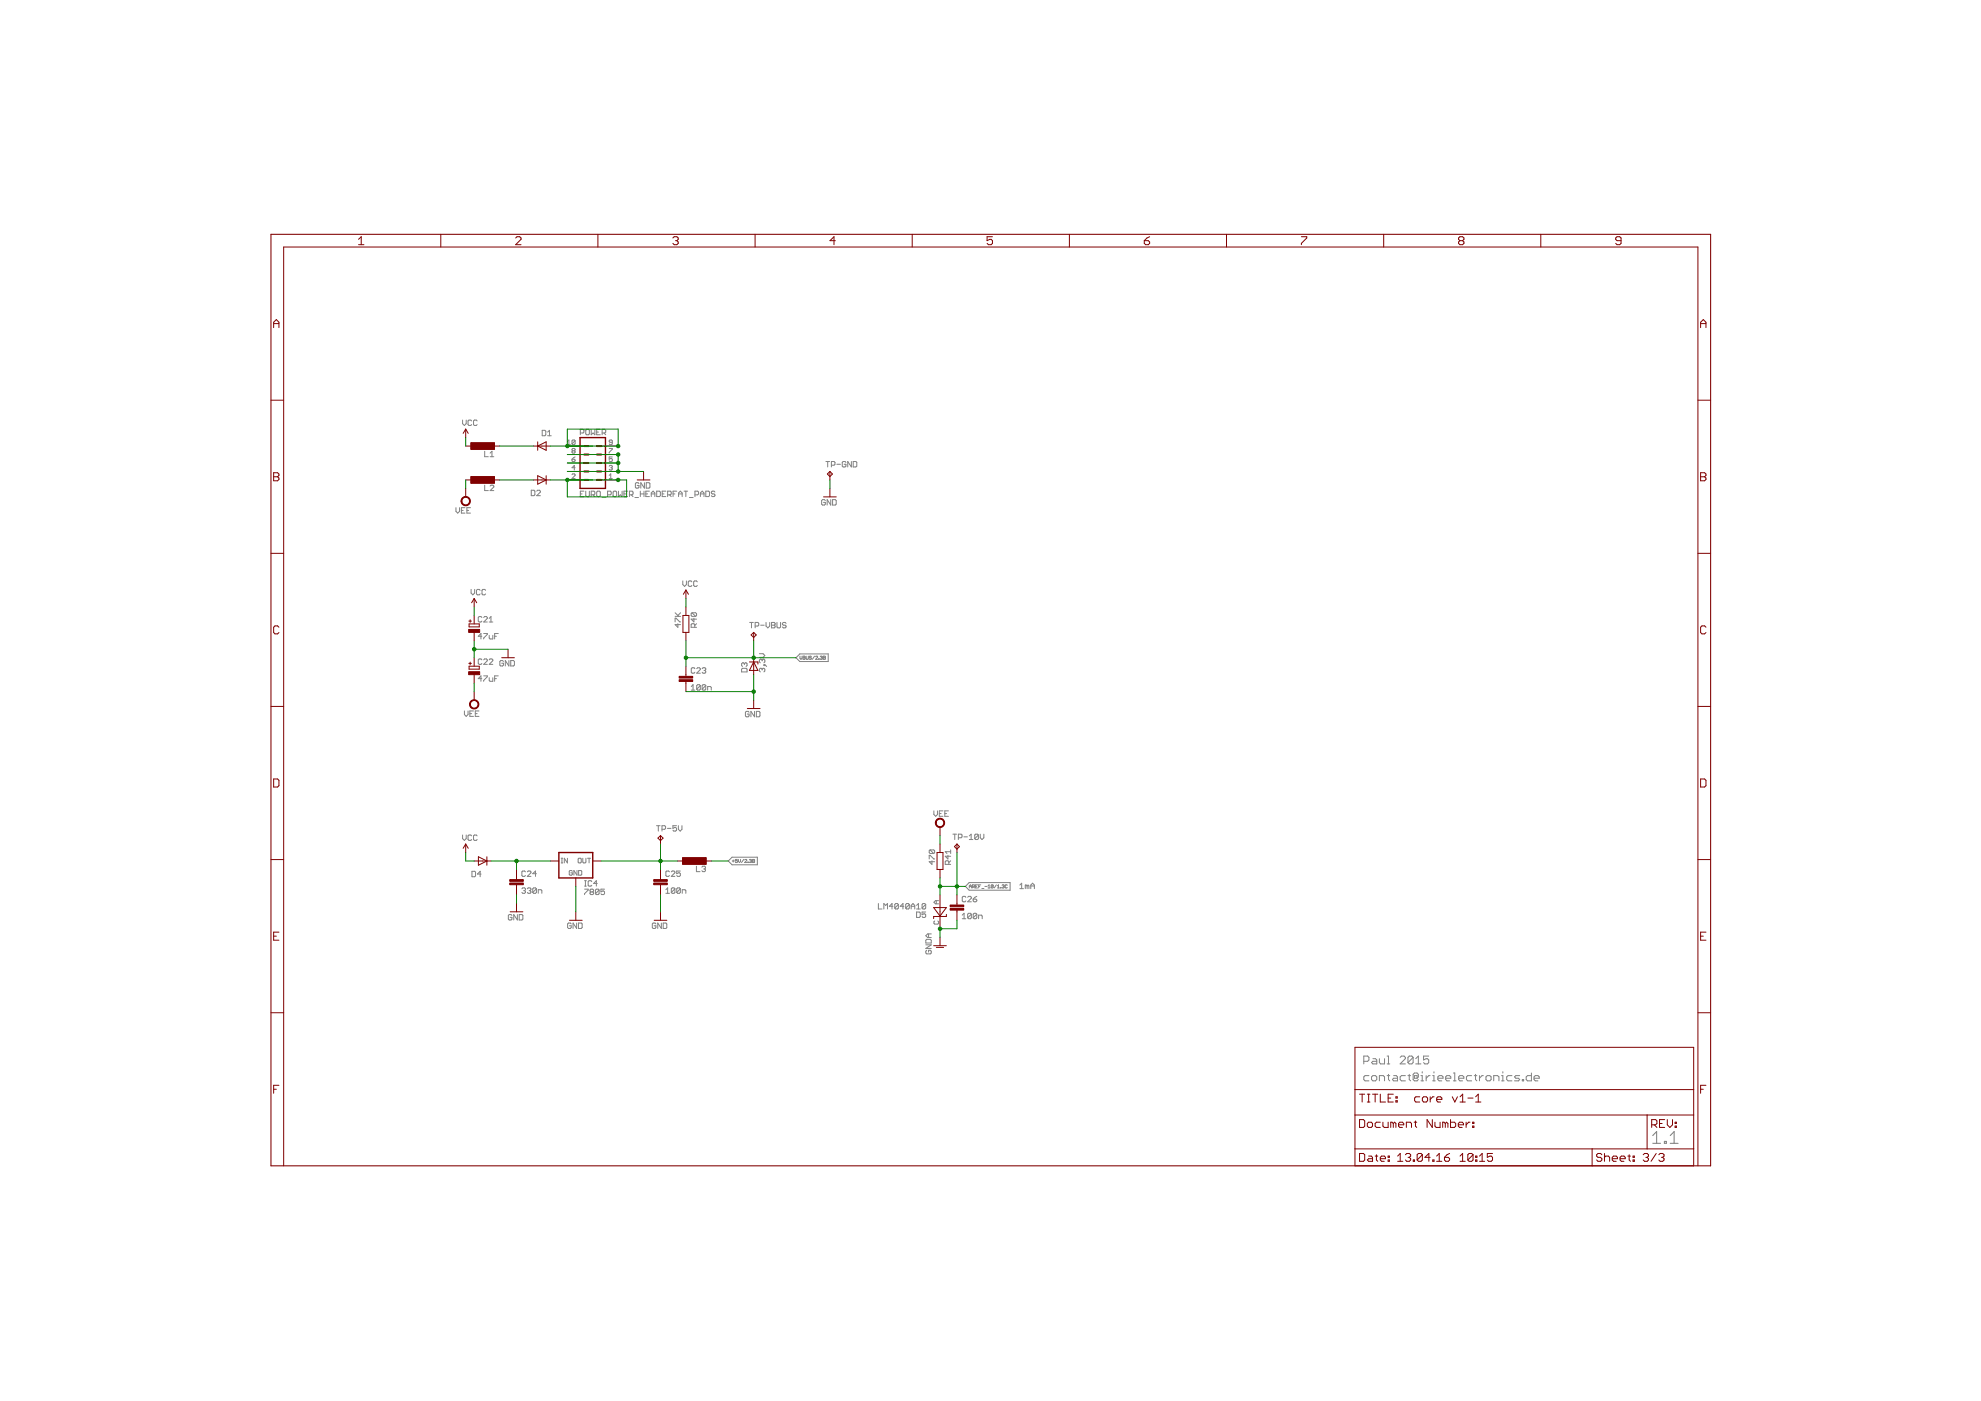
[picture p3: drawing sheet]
<svg xmlns="http://www.w3.org/2000/svg" width="594mm" height="420mm" viewBox="0 0 594 420" stroke-linecap="round" stroke-linejoin="round" font-family="sans-serif">
<g fill="none" stroke="#808080" stroke-width=".3">
<path d="M138.7 126v1.1l.6 .5 .5-.5v-1.1M141.4 126.2l-.2-.2h-.6l-.2 .2v1.1l.2 .3h.6l.2-.3M143.1 126.2l-.3-.2h-.5l-.3 .2v1.1l.3 .3h.5l.3-.3M145.4 135.3v1.7h1M147 137h1.1M147 135.9l.5-.6v1.7M162.6 129.1h.8l.3 .2v1.1l-.3 .3h-.8zM164.2 130.7h1.1M164.2 129.6l.6-.5v1.6M170.1 133.3h1M170.1 132.4l.5-.4v1.3M171.5 137.7h.7l.3 .5-.7 .2z"/>
<path d="M171.8 135.2l-.3-.2 .3-.5 .7 .2-.3 .5M171.8 135.2l-.3 .2 .3 .5 .7-.2-.3-.5M171.8 135.2h.4M172.5 132.2v.9l-.3 .2-.7-.2M172.5 137l-1 .7M172.5 132.2l-.3-.2-.7 .2v.9M172.5 132.2l-1 .9M174 129.9h.8l.3-.3v-.6l-.3-.2h-.8v1.6M175.7 129l.2-.2h.6l.2 .2v1.1l-.2 .3h-.6l-.2-.3zM177.3 128.8v1.6l.5-.5 .6 .5v-1.6M178.9 129.6h.6M180 128.8h-1.1v1.6h1.1"/>
<path d="M180.6 129.9h.8l.3-.3v-.6l-.3-.2h-.8v1.6M181.1 129.9l.6 .5M182.7 139.8l.7-.2 .2 .2-.2 .5M182.7 134.5h.9l-.9 1.4M183.6 137h-.9v.7l.5-.2 .4 .2-.2 .7-.7-.2M183.6 132.7h-.7l-.2-.3 .2-.4 .7 .2v.9l-.2 .2-.7-.2M247.7 138.4h1.1M248.2 138.4v1.6M249.3 139.5h.8l.3-.3v-.5l-.3-.3h-.8v1.6M251 139.2h1M253.7 138.7l-.3-.3h-.5l-.3 .3v1.1l.3 .2h.5l.3-.2v-.6h-.6M255.3 138.4v1.6l-1.1-1.6v1.6"/>
<path d="M255.9 138.4h.8l.2 .3v1.1l-.2 .2h-.8zM136.7 152.3v1.1l.6 .5 .5-.5v-1.1M138.4 153.1h.5M139.4 152.3h-1v1.6h1M140 153.1h.5M141.1 152.3h-1.1v1.6h1.1M145.4 145.5v1.6h1M147 145.8l.3-.3h.5l.3 .3v.2l-1.1 1.1h1.1M159.3 147h.8l.3 .3v1.1l-.3 .3h-.8zM161 147.3l.2-.3h.6l.3 .3v.3l-1.1 1.1h1.1M171.5 142.3l.3-.2 .7 .2-1 1.2h1M172.5 140.3h-1l.7-.7v1.4"/>
<path d="M174 148.1h.6M175.1 147.3h-1.1v1.6h1.1M175.7 147.3v1.4l.2 .2h.6l.2-.2v-1.4M177.3 148.4h.8l.3-.3v-.5l-.3-.3h-.8v1.6M177.8 148.4l.6 .5M179.2 147.3h.5l.3 .3v1.1l-.3 .2h-.5l-.3-.2v-1.1zM180.6 149.2h1.1M182.2 148.4h.8l.3-.3v-.5l-.3-.3h-.8v1.6M182.7 142.6l.5-.5v1.4M182.7 143.5h.9M183.2 140.3h.2M183.4 140.3l.2 .2-.2 .5-.7-.3"/>
<path d="M184.1 147.3h.6l.2 .3v1.1l-.2 .2h-.6l-.2-.2v-1.1zM185.5 147.3v1.6l.5-.5 .6 .5v-1.6M187.1 148.1h.6M188.2 147.3h-1.1v1.6h1.1M188.8 148.4h.8l.2-.3v-.5l-.2-.3h-.8v1.6M189.3 148.4l.5 .5M190.4 149.2h1.1M191.6 145l-.3-.2h-.5l-.3 .2v1.1l.3 .3h.5l.3-.3v-.5h-.5M192 148.1h1.1M192 147.3v1.6M193.1 147.3v1.6M193.3 144.8v1.6l-1.1-1.6v1.6"/>
<path d="M193.7 148.1h.5M193.8 144.8h.8l.3 .2v1.1l-.3 .3h-.8zM194.8 147.3h-1.1v1.6h1.1M195.3 148.1h1.1M195.3 148.9v-1.1l.6-.5 .5 .5v1.1M196.9 147.3h.9l.2 .3v1.1l-.2 .2h-.9zM198.6 148.1h.5M199.7 147.3h-1.1v1.6h1.1M200.2 148.4h.8l.3-.3v-.5l-.3-.3h-.8v1.6M200.8 148.4l.5 .5M201.8 148.1h.6M202.9 147.3h-1.1v1.6"/>
<path d="M203.5 148.9v-1.1l.5-.5 .6 .5v1.1M203.5 148.1h1.1M205.1 147.3h1.1M205.7 147.3v1.6M206.8 149.2h1.1M208.4 148.4h.8l.3-.3v-.5l-.3-.3h-.8v1.6M210 148.1h1.1M210 148.9v-1.1l.6-.5 .5 .5v1.1M211.7 147.3h.8l.3 .3v1.1l-.3 .2h-.8zM214.4 147.6l-.3-.3h-.5l-.3 .3 .3 .5h.5l.3 .3-.3 .5h-.5l-.3-.2M247.5 150.1l-.3-.3h-.5l-.3 .3v1.1l.3 .3h.5l.3-.3v-.5h-.5M249.1 149.8v1.7l-1-1.7v1.7"/>
<path d="M249.7 149.8h.8l.3 .3v1.1l-.3 .3h-.8zM141.3 176.8v1l.5 .6 .5-.6v-1M144 177l-.3-.2h-.5l-.3 .2v1.1l.3 .3h.5l.3-.3M145.6 177l-.2-.2h-.6l-.3 .2v1.1l.3 .3h.6l.2-.3M204.8 174.2v1.1l.5 .6 .5-.6v-1.1M207.5 174.5l-.3-.3h-.5l-.3 .3v1.1l.3 .3h.5l.3-.3M209.1 174.5l-.2-.3h-.6l-.3 .3v1.1l.3 .3h.6l.2-.3M144.5 190.8h-1.1l.8-.8v1.6M144.5 185.2l-.3-.3h-.5l-.3 .3v1.1l.3 .2h.5l.3-.2M144.5 197.9l-.3-.3h-.5l-.3 .3v1.1l.3 .2h.5l.3-.2M145.1 190h1v.3l-1 1v.3M145.1 185.2l.2-.3h.6l.2 .3v.3l-1 1h1"/>
<path d="M145.1 197.9l.2-.3h.6l.2 .3v.3l-1 1h1M146.7 190.5v.8l.3 .3h.8v-1.1M146.7 197.9l.3-.3h.5l.3 .3v.3l-1.1 1h1.1M146.7 186.5h1.1M146.7 185.5l.5-.6v1.6M148.3 190.8h.6M149.4 190h-1.1v1.6M151 198.4l-.3-.3h-.5l-.3 .3v1.1l.3 .2h.5l.3-.2v-.6h-.6M152.6 198.1v1.6l-1.1-1.6v1.6M153.2 198.1h.8l.3 .3v1.1l-.3 .2h-.8zM202.5 186.5v-1.1h.2l1.1 1.1h.3M202.5 184.8h1.6"/>
<path d="M202.5 183.8l1.1 1M203.3 187v1.1l-.8-.8h1.6M204.1 183.8l-.8 .8M207.5 183.8l-.2 .2v.6l.2 .2h1.1M207.5 183.8h1.1l.3 .2v.6l-.3 .2M207.5 183.8l1.1 1M208.1 185.4v1.1l-.8-.8h1.6M208.3 188.1v-.8l-.2-.3h-.6l-.2 .3v.8h1.6M208.9 187l-.6 .6M223.2 199.1l.3-.3 .5 .3v.5l-.2 .3M223.2 199.1l-.3-.3-.5 .3v.5l.3 .3M223.2 199.1v.2"/>
<path d="M224.8 186.7h1.1M225.4 186.7v1.6M226.5 187.7h.8l.2-.2v-.6l-.2-.2h-.8v1.6M227.7 196h1.1l.6 .6-.6 .5h-1.1M228.1 187.5h1.1M228.6 198l-.3-.3-.6 .3v.5l.3 .3M228.6 198v.2M228.6 198l.2-.3 .6 .3v.5l-.3 .3M229.1 199.3h.3v.3h-.3zM229.4 199.3l.5 .6M229.7 186.7v1l.6 .6 .5-.6v-1M231.4 186.7h.8l.3 .2-.3 .6 .3 .5-.3 .3h-.8z"/>
<path d="M231.4 187.5h.8M233 186.7v1.3l.3 .3h.5l.3-.3v-1.3M235.7 186.9l-.2-.2h-.6l-.3 .2 .3 .6h.6l.2 .2-.2 .6h-.6l-.3-.3M238.7 197.3l1.2-1.2h8.5v2.3h-8.5zM239.9 196.8v.6l.3 .3 .3-.3v-.6M240.8 196.8l.6 .2-.1 .7h-.5zM240.8 197.3h.5M241.8 196.8l.1 .9 .5-.1v-.8M243.3 197l-.1-.2-.5 .2 .6 .4-.1 .3-.5-.1M244.3 196.8l-.7 .9M244.6 197l.1-.2 .5 .2-.6 .7h.6M245.5 197.6l.2 .1z"/>
<path d="M246 197l.4-.2v.5M246.3 197.3h.1M246.4 197.3v.4l-.4-.1M246.9 196.8l.6 .2-.1 .7h-.5zM246.9 197.3h.5M139.3 213.2v1.1l.5 .5 .6-.5v-1.1M140.9 214h.6M142 213.2h-1.1v1.6h1.1M142.5 214h.6M143.6 213.2h-1.1v1.6h1.1M144.5 203.5h-1.1l.8-.8v1.6M145.1 202.7h1v.3l-1 1v.3"/>
<path d="M146.7 203.2v.8l.3 .3h.8v-1.1M148.3 203.5h.6M149.4 202.7h-1.1v1.6M207.3 205.9l.5-.6v1.7M207.3 207h1.1M208.4 200.5l-.3-.2h-.5l-.3 .2v1.1l.3 .3h.5l.3-.3M208.9 200.5l.3-.2h.5l.3 .2v.3l-1.1 1.1h1.1M210 205.6v1.1l-.3 .3h-.5l-.3-.3M210 205.6l-.3-.3h-.5l-.3 .3v1.1M210 205.6l-1.1 1.1M210.6 200.5l.2-.2h.6l.2 .2-.2 .6M211.1 201.1h.3"/>
<path d="M211.4 201.1l.2 .2-.2 .6h-.6l-.2-.3M211.6 205.6v1.1l-.2 .3h-.6l-.2-.3M211.6 205.6l-.2-.3h-.6l-.2 .3v1.1M211.6 205.6l-1 1.1M212.2 207v-1.1h.8l.3 .2v.9M222.4 200.7l.3-.3h1.1l.2 .3v.8h-1.6zM224.6 213.6l-.2-.3h-.6l-.3 .3v1.1l.3 .3h.6l.2-.3v-.6h-.5M226.3 213.3v1.7l-1.1-1.7v1.7M226.8 213.3h.8l.3 .3v1.1l-.3 .3h-.8zM228.6 200.7l-.3-.3-.6 .3v.5l.3 .3M228.6 200.7l.2-.3 .6 .3v.5l-.3 .3M228.6 200.7v.3"/>
<path d="M138.7 250.4v1.1l.6 .5 .5-.5v-1.1M141.4 250.7l-.2-.3h-.6l-.2 .3v1.1l.2 .2h.6l.2-.2M143.1 250.7l-.3-.3h-.5l-.3 .3v1.1l.3 .2h.5l.3-.2M168.3 258.8h.5M168.3 257.4h.5M168.5 257.4v1.4M170.2 257.4v1.4l-1-1.4v1.4M173.6 257.4l.7 .2v1l-.2 .2-.7-.2v-1zM174.8 257.4v1.2l.2 .2 .7-.2v-1.2M176.2 257.4h.9M176.7 257.4v1.4M196.9 247.6h1.1"/>
<path d="M197.4 247.6v1.6M198.5 248.7h.8l.3-.3v-.5l-.3-.3h-.8v1.6M200.2 248.4h1M202.9 247.6h-1.1v.8l.5-.2 .6 .2v.6l-.3 .2h-.5l-.3-.2M203.4 247.6v1.1l.6 .5 .5-.5v-1.1M208.9 259.8v1.6h1M218.4 258.2l1.1-1.1h7.6v2.3h-7.6zM219.6 258.2h.6M219.9 257.9v.6M221.1 257.7h-.6v.5h.6l-.1 .5-.5-.2M221.4 257.7v.7l.4 .3 .3-.3v-.7M223 257.7l-.6 1"/>
<path d="M223.3 257.9h.6l-.6 .8h.6M224.3 258.5l.1 .2zM224.7 257.9l.5-.2v.5M225 258.2h.2M225.2 258.2v.5l-.5-.2M225.7 257.7l.6 .2-.2 .8h-.4zM225.7 258.2h.4M278.7 257.6v-1.1h.2l1.1 1.1h.3M278.9 254.9l-.2 .2v.6l.2 .3h1.1M278.9 254.9h1.1l.3 .2v.6l-.3 .3M278.9 254.9l1.1 1.1M279.5 258.1v1.1l-.8-.8h1.6"/>
<path d="M280.1 243.2v1.1l.5 .5 .5-.5v-1.1M281.7 244h.5M282.8 243.2h-1.1v1.6h1.1M283.3 244h.6M284.3 256.5v1.1l-.8-.8h1.6M284.4 243.2h-1.1v1.6h1.1M284.5 259.2v-.8l-.2-.3h-.6l-.2 .3v.8h1.6M285.1 258.1l-.6 .6M285.1 255.4h-1.6l.5 .6M285.1 254.9v1.1M285.8 250.2h1.1M286.3 250.2v1.6"/>
<path d="M287.4 251.2h.8l.3-.2v-.6l-.3-.2h-.8v1.6M289.1 251h1M290.7 250.7l.5-.5v1.6M290.7 251.8h1.1M293.4 250.4v1.1l-.3 .3h-.5l-.3-.3M293.4 250.4l-.3-.2h-.5l-.3 .2v1.1M293.4 250.4l-1.1 1.1M294 250.2v1l.5 .6 .5-.6v-1M141.5 261.3h.9l.2 .3v1.1l-.2 .2h-.9zM144.3 262.1h-1.1l.8-.8v1.6M153.5 274.6l-.3-.3h-.5l-.3 .3v1l.3 .3h.5l.3-.3v-.5h-.5M155.2 274.3v1.6l-1.1-1.6v1.6"/>
<path d="M155.7 274.3h.8l.3 .3v1l-.3 .3h-.8zM156.5 266.6l.3-.3h.5l.3 .3-.3 .5M157 267.1h.3M157.3 267.1l.3 .3-.3 .5h-.5l-.3-.2M157.6 261.5l-.3-.3h-.5l-.3 .3v1.1l.3 .2h.5l.3-.2M158.1 266.6l.3-.3h.6l.2 .3-.2 .5M158.1 261.5l.3-.3h.6l.2 .3v.2l-1.1 1.1h1.1M158.7 267.1h.3M159 267.1l.2 .3-.2 .5h-.6l-.3-.2M160.9 266.6v1.1l-.3 .2h-.6l-.2-.2M160.9 266.6l-.3-.3h-.6l-.2 .3v1.1M160.9 266.6l-1.1 1.1"/>
<path d="M160.9 262h-1.1l.8-.8v1.6M161.4 267.9v-1.1h.8l.3 .3v.8M171.3 277.1l-.3-.3h-.5l-.3 .3v1.1l.3 .2h.5l.3-.2v-.6h-.5M171.6 261.3l-.2-.2-.7 .2v.9l.2 .3 .7-.3v-.4h-.4M172.9 276.8v1.6l-1-1.6v1.6M173 261.1v1.4l-.9-1.4v1.4M173.5 276.8h.8l.3 .3v1.1l-.3 .2h-.8zM173.5 261.1h.7l.3 .2v.9l-.3 .3h-.7zM175.3 266.7h1.1v.2l-1.1 1.1v.3M175.3 265.7h.5M175.3 264.1h.5M175.6 264.1v1.6"/>
<path d="M177.2 267.5l-.3-.3 .3-.5h.5l.3 .2-.3 .6M177.2 267.5l-.3 .3 .3 .5h.5l.3-.3-.3-.5M177.2 267.5h.5M177.5 264.4l-.3-.3h-.5l-.3 .3v1.1l.3 .2h.5l.3-.2M179.1 264.9h-1.1l.8-.8v1.6M179.7 266.9l-.3-.2h-.6l-.2 .2v1.1M179.7 266.9v1.1l-.3 .3h-.6l-.2-.3M179.7 266.9l-1.1 1.1M181.3 266.7h-1.1v.8l.5-.3 .6 .3v.5l-.3 .3h-.5l-.3-.3M196.7 277.1l-.3-.3h-.5l-.3 .3v1.1l.3 .2h.5l.3-.2v-.6h-.5M198.3 276.8v1.6l-1-1.6v1.6M198.9 276.8h.8l.3 .3v1.1l-.3 .2h-.8z"/>
<path d="M199.7 266.8l.5-.5v1.6M199.7 267.9h1.1M200.8 261.5l-.3-.3h-.6l-.2 .3v1.1l.2 .2h.6l.3-.2M201.3 261.5l.3-.3h.5l.3 .3v.2l-1.1 1.1h1.1M202.4 266.6v1.1l-.3 .2h-.5l-.3-.2M202.4 266.6l-.3-.3h-.5l-.3 .3v1.1M202.4 266.6l-1.1 1.1M204 266.6v1.1l-.2 .2h-.6l-.3-.2M204 266.6l-.2-.3h-.6l-.3 .3v1.1M204 261.2h-1.1v.8l.9-.3 .2 .3v.6l-.2 .2h-.6l-.3-.2M204 266.6l-1.1 1.1M204.6 267.9v-1.1h.8l.3 .3v.8"/>
<path d="M210.5 260.1l.3-.3h.5l.3 .3-.3 .5M211 260.6h.3M211.3 260.6l.3 .3-.3 .5h-.5l-.3-.3M263.4 271v1.6h1.1M265 272.6v-1.6l.6 .5 .5-.5v1.6M267.8 271.8h-1.1l.8-.8v1.6M269.4 271.3v1l-.2 .3h-.6l-.3-.3M269.4 271.3l-.2-.3h-.6l-.3 .3v1M269.4 271.3l-1.1 1M271.1 271.8h-1.1l.8-.8v1.6M272.7 271.3v1l-.3 .3h-.5l-.3-.3M272.7 271.3l-.3-.3h-.5l-.3 .3v1"/>
<path d="M272.7 271.3l-1.1 1M273.2 271.8h1.1M273.2 272.6v-1.1l.6-.5 .5 .5v1.1M274.9 272.6h1.1M274.9 271.5l.5-.5v1.6M274.9 273.5h.8l.3 .3v1.1l-.3 .2h-.8zM277.6 271.3v1l-.3 .3h-.5l-.3-.3M277.6 271.3l-.3-.3h-.5l-.3 .3v1M277.6 273.5h-1.1v.8l.6-.2 .5 .2v.6l-.3 .2h-.5l-.3-.2M277.6 271.3l-1.1 1M280.3 276.2l-.2 .2 .2 .7h.9l.3-.2-.3-.7M280.8 270.1v1"/>
<path d="M281.5 270.1h-1l-.4 .5 .4 .5h1M288.6 274.4l.5-.5v1.6M288.6 275.5h1M289.6 269.1l-.2-.3h-.6l-.2 .3v1.1l.2 .2h.6l.2-.2M290.2 269.1l.3-.3h.5l.3 .3v.3l-1.1 1h1.1M290.6 264.7h12.3v2.3h-12.3l-1.1-1.2zM290.7 266.3v-.6l.3-.3 .3 .3v.6M290.7 265.8h.6M291.3 274.2v1.1l-.3 .2h-.5l-.3-.2M291.3 274.2l-.3-.3h-.5l-.3 .3v1.1M291.3 274.2l-1.1 1.1M291.6 266h.5l.1-.5-.6-.1v.9"/>
<path d="M291.8 269.6h.9l.2 .6-.2 .2h-.6l-.3-.2zM291.9 266l.3 .3M292.6 265.8h.3M292.9 274.2v1.1l-.2 .2h-.6l-.3-.2M292.9 274.2l-.2-.3h-.6l-.3 .3v1.1M292.9 274.2l-1.1 1.1M292.9 268.8l-1.1 .8M293.2 265.4h-.6v.9h.6M293.5 275.5v-1.1h.8l.3 .3v.8M293.5 265.8h.3M294.1 265.4h-.6v.9M294.4 266.5h.7"/>
<path d="M295.4 265.8h.6M296.3 266.3h.6M296.3 265.7l.3-.3v.9M297.9 265.5h-.7v.6M297.9 265.5v.6h-.7M297.9 265.5l-.7 .6M298.8 265.4l-.6 .9M299.1 266.3h.6M299.1 265.7l.3-.3v.9M300 266.1l.2 .2zM300.5 265.5l.5-.1v.4M300.8 265.8h.2"/>
<path d="M301 265.8v.5l-.5-.2M302.1 265.5h-.6v.6h.6M305.8 265.4l.6-.5v1.6M305.8 266.5h1.1M308 265.7l-.5-.3v1.1M308 265.7v.8M308 265.7l.3-.3 .3 .3v.8M309.1 266.5v-1.1l.5-.5 .6 .5v1.1M309.1 265.7h1.1M277.6 283.4h1.7l-1.7 1h1.7M277.9 281.7h1.1l.3 .3v.8h-1.7v-.8zM277.9 285l-.3 .3v.5l.3 .3h1.1l.3-.3v-.5l-.3-.3h-.5v.5"/>
<path d="M278.5 280.1v1.1M279.3 280.1h-1.1l-.6 .5 .6 .6h1.1M409 318.3h1.1l.4-.4v-.8l-.4-.4h-1.1v2.4M411.7 317.5h.8l.4 .4v1.2h-1.2l-.4-.4 .4-.4h1.2M413.7 317.5v1.2l.3 .4h1.2v-1.6M416 316.7h.4v2.4M416 319.1h.8M419.9 317.1l.4-.4h.8l.3 .4v.4l-1.5 1.6h1.5M423.8 317.1l-.4-.4h-.8l-.4 .4v1.6M423.8 317.1v1.6l-.4 .4h-.8l-.4-.4M423.8 317.1l-1.6 1.6M424.6 319.1h1.5"/>
<path d="M424.6 317.5l.7-.8v2.4M428.5 316.7h-1.6v1.2l.8-.4h.4l.4 .4v.8l-.4 .4h-.8l-.4-.4M410.5 322.6h-1.1l-.4 .4v.7l.4 .4h1.1M411.3 323l.4-.4h.8l.4 .4v.7l-.4 .4h-.8l-.4-.4zM413.7 324.1v-1.5h1.1l.4 .4v1.1M416 322.6h.8M416.4 322.2v1.5l.4 .4M417.9 322.6h.8l.4 .4v1.1h-1.2l-.3-.4 .3-.3h1.2M421.4 322.6h-1.1l-.4 .4v.7l.4 .4h1.1M422.2 322.6h.8M422.6 322.2v1.5l.4 .4M424.2 322.6h.8v.8h-.8z"/>
<path d="M425 323.4l.3-.4v-.8l-.3-.4h-.8l-.4 .4v1.5l.4 .4h.8l.3-.4M426.1 322.6h.4v1.5M426.1 324.1h.8M426.5 321.4v.4M427.7 322.6v1.5M428.9 322.6h-.4l-.8 .8M429.6 322.6h.4v1.5M429.6 324.1h.8M430 321.4v.4M431.2 323.4h1.6v-.4l-.4-.4h-.8l-.4 .4v.7l.4 .4h.8M433.5 323.4h1.6v-.4l-.4-.4h-.8l-.4 .4v.7l.4 .4h.8M435.9 324.1h.7"/>
<path d="M435.9 321.8h.4v2.3M437.4 323.4h1.6v-.4l-.4-.4h-.8l-.4 .4v.7l.4 .4h.8M441.3 322.6h-1.1l-.4 .4v.7l.4 .4h1.1M442.1 322.6h.8M442.5 322.2v1.5l.4 .4M443.7 322.6v1.5M444.8 322.6h-.4l-.7 .8M446 322.6h.8l.4 .4v.7l-.4 .4h-.8l-.4-.4v-.7zM448 324.1v-1.5h1.1l.4 .4v1.1M450.3 322.6h.4v1.5M450.3 324.1h.8M450.7 321.4v.4"/>
<path d="M453.4 322.6h-1.2l-.4 .4v.7l.4 .4h1.2M455.7 322.6h-1.1l-.4 .4 .4 .4h.8l.3 .3-.3 .4h-1.2M456.5 323.7h.4v.4h-.4zM459.3 321.8v2.3h-1.2l-.4-.4v-.7l.4-.4h1.2M460 323.4h1.6v-.4l-.4-.4h-.8l-.4 .4v.7l.4 .4h.8"/>
</g>
<path d="M495.6 340.6l1.2-1.2v3.5M495.6 342.9h2.4M499.1 342.3h.6v.6h-.6zM500.9 342.9h2.3M500.9 340.6l1.2-1.2v3.5" fill="none" stroke="#808080" stroke-width=".32"/>
<g fill="none" stroke="#800000" stroke-width=".3">
<path d="M107.5 71.8l.8-.8v2.4M107.5 73.4h1.6M132.2 70.3v3.8M154.6 71.4l.4-.4h.9l.4 .4v.4l-1.7 1.6h1.7M179.3 70.3v3.8M201.8 71.4l.4-.4h.8l.4 .4v.4l-.4 .4M202.6 72.2h.4M203 72.2l.4 .4v.4l-.4 .4h-.8l-.4-.4M226.4 70.3v3.8M250.5 72.2h-1.6l1.2-1.2v2.4M273.6 70.3v3.8M297.6 71h-1.6v1.2l.8-.4h.4l.4 .4v.8l-.4 .4h-.8l-.4-.4"/>
<path d="M320.7 70.3v3.8M343.2 72.2h1.2l.4 .4v.4l-.4 .4h-.8l-.4-.4zM344.8 71l-.8 .4-.8 .8M367.8 70.3v3.8M390.3 71h1.6v.4l-1.6 1.6v.4M415 70.3v3.8M437.8 72.2l-.4 .4v.4l.4 .4h.8l.4-.4v-.4l-.4-.4M437.8 72.2l-.4-.4v-.4l.4-.4h.8l.4 .4v.4l-.4 .4M437.8 72.2h.8M462.1 70.3v3.8M486.1 72.2h-1.2l-.4-.4v-.4l.4-.4h.8l.4 .4v1.6l-.4 .4h-.8l-.4-.4M82.1 98.3v-1.7l.8-.8 .8 .8v1.7"/>
<path d="M82.1 97h1.6M510 97h1.6M510 98.3v-1.7l.8-.8 .8 .8v1.7M81.3 120h3.8M139.7 128.7l.7 1.3M139.7 128.7l-.8 1.3M139.7 128.7v2.5M139.7 133.8h2.5M147.3 133.8h2.5M160 133.8h5.1M161.2 133.8l2.6-1.3v2.5zM161.2 132.5v2.5"/>
<path d="M170.1 133.8h5.1M170.1 138.9h5.1M170.1 136.3h5.1M180.3 133.8h5.1M180.3 138.9h5.1M180.3 136.3h5.1M509.2 120h3.8M82.1 141.8h1.1l.5 .4v.4l-.5 .4 .5 .4v.4l-.5 .4h-1.1zM82.1 143h1.1M139.7 143.9h2.5M139.7 146.5v2.5M147.3 143.9h2.5"/>
<path d="M160 143.9h5.1M161.2 142.7l2.6 1.2-2.6 1.3zM163.8 142.7v2.5M170.1 143.9h5.1M170.1 141.4h5.1M180.3 143.9h5.1M180.3 141.4h5.1M191.1 143.9h3.8M193 141.4v2.5M247 149h3.8M248.9 141.4l.7 .8-.7 .7-.8-.7zM248.9 141.4v2.5"/>
<path d="M248.9 146.5v2.5M510 141.8h1.2l.4 .4v.4l-.4 .4 .4 .4v.4l-.4 .4h-1.2zM510 143h1.2M81.3 165.9h3.8M142.2 179.5l.8 1.3M142.2 179.5l-.8 1.3M142.2 179.5v2.5M205.7 177v2.5M205.7 177l.8 1.2M205.7 177l-.8 1.2M509.2 165.9h3.8M83.7 188.1l-.5-.4h-.7l-.4 .4v1.6l.4 .4h.7l.5-.4"/>
<path d="M140.6 186.3h.8M140.6 198.9h.8M140.7 187.1h3v.9h-3zM140.7 199.8h3v.9h-3zM141 185.9v.7M141 198.6v.7M142.2 184.6v2.5M142.2 189.7v2.5M142.2 197.3v2.5M150.5 197.3h3.8M152.4 194.7v2.6M204.8 184.6h1.8v5.1h-1.8z"/>
<path d="M205.7 182v2.6M205.7 189.7v2.5M205.7 199.8v3M224.7 198.5h2.6v.7M226 189.7v2.5M226 197.3v5M226 198.5l1.3 2.6h-2.6zM226 189.7l.8 .7-.8 .8-.7-.8zM511.6 188.1l-.4-.4h-.8l-.4 .4v1.6l.4 .4h.8l.4-.4M81.3 211.9h3.8M142.2 202.3v2.6M142.2 207.4v2.6"/>
<path d="M205.7 204.4v3M224.1 212.5h3.8M226 210v2.5M509.2 211.9h3.8M82.1 233.6h1.1l.5 .4v1.6l-.5 .4h-1.1zM510 233.6h1.2l.4 .4v1.6l-.4 .4h-1.2zM81.3 257.8h3.8M139.7 253.1v2.6M139.7 253.1l.7 1.3M139.7 253.1l-.8 1.3M142.2 258.2h5.1M143.5 256.9l2.5 1.3-2.5 1.3z"/>
<path d="M146 256.9v2.6M165.1 258.2h2.5M177.8 258.2h2.5M197.3 251.4l.8-.8 .7 .8-.7 .7zM198.1 250.6v2.5M203.2 258.2h2.5M210.8 258.2h2.5M281 255.7h1.8v5.1h-1.8zM281.9 248.1v2.5M281.9 253.1v2.6M286.2 253.9l.8-.8 .7 .8-.7 .8zM287 253.1v2.6"/>
<path d="M509.2 257.8h3.8M83.7 279.5h-1.6v2.5h1.6M153 273.5h3.8M154.9 260.8v3M154.9 265.3v3.1M154.9 270.9v2.6M170.8 276h3.8M172.7 263.3v2.5M172.7 273.5v2.5M196.2 276h3.8M198.1 260.8v3M198.1 265.3v3.1"/>
<path d="M198.1 273.5v2.5M280 272.2h3.8l-1.9 2.5zM281.9 260.8v2.5M281.9 268.4v10.1M283.8 274.2v.6h-3.8v.7M287 268.4v3M287 272.9v3.1M511.6 279.5h-1.6v2.5h1.6M82.1 280.8h.8M280 283.6h3.8M280.8 284.1h2.2M281.9 281.1v2.5"/>
<path d="M510 280.8h.8M81.3 303.7h3.8M406.3 314.1h101.6v35.5h-101.6zM509.2 303.7h3.8M82.1 326.7h.8M83.7 325.5h-1.6v2.4M406.3 334.4h101.6M406.3 326.8h101.6M407.7 335.8h1.2l.4 .4v1.5l-.4 .4h-1.2zM407.7 328.1h1.6M408.5 328.1v2.4M410 336.9l.4-.4h.8l.4 .4v.8l-.4 .4h-.8l-.4-.4z"/>
<path d="M410 328.1h.8M410 330.5h.8M410.4 328.1v2.4M411.6 328.1h1.6M412.4 328.1v2.4M413.9 328.1v2.4h1.6M413.9 336.5h-1.1l-.4 .4v.8l.4 .4h1.1M414.7 336.5v1.2l.4 .4h1.2v-1.6M416.3 329.3h.8M417.8 328.1h-1.5v2.4h1.5M417.8 336.9l-.4-.4h-.3v1.6M417.8 336.9l.4-.4 .4 .4v1.2"/>
<path d="M417.8 336.9v1.2M418.6 330.1h.4v.4h-.4zM418.6 328.9h.4v.4h-.4zM419.4 337.3h1.6v-.4l-.4-.4h-.8l-.4 .4v.8l.4 .4h.8M421.7 338.1v-1.6h1.2l.4 .4v1.2M424.1 336.5h.8M424.5 336.2v1.5l.4 .4M425.8 328.9h-1.2l-.4 .4v.8l.4 .4h1.2M426.6 329.3l.4-.4h.7l.4 .4v.8l-.4 .4h-.7l-.4-.4zM428.9 328.9v1.6M429.5 335.8v2.3l-1.5-2.3v2.3M430.1 328.9h-.4l-.8 .8"/>
<path d="M430.3 336.5v1.2l.4 .4h1.2v-1.6M430.8 329.7h1.6v-.4l-.4-.4h-.8l-.4 .4v.8l.4 .4h.8M433.4 336.9l-.4-.4h-.4v1.6M433.4 336.9v1.2M433.4 336.9l.4-.4 .4 .4v1.2M435 335.8v2.3h1.2l.3-.4v-.8l-.3-.4h-1.2M435.5 328.9l.8 1.6 .8-1.6M437.3 337.3h1.6v-.4l-.4-.4h-.8l-.4 .4v.8l.4 .4h.8M437.9 330.5h1.5M437.9 328.9l.7-.8v2.4M439.7 336.5v1.6M440.2 329.3h1.5"/>
<path d="M440.8 336.5h-.4l-.7 .8M441.6 337.7h.4v.4h-.4zM441.6 336.5h.4v.4h-.4zM442.5 330.5h1.6M442.5 328.9l.8-.8v2.4M493.9 334.4v10.2M495.3 337.3h1.2l.4-.4v-.7l-.4-.4h-1.2v2.3M496.1 337.3l.8 .8M497.7 336.9h.8M499.2 335.8h-1.5v2.3h1.5M500 335.8v1.5l.8 .8 .8-.8v-1.5M502.3 337.7h.4v.4h-.4z"/>
<path d="M502.3 336.5h.4v.4h-.4zM510 326.7h.8M511.6 325.5h-1.6v2.4M85.1 349.6v-275.5h424.1v275.5M406.3 344.6h101.6M407.7 345.9h1.2l.4 .4v1.6l-.4 .4h-1.2zM410.4 346.7h.8l.4 .4v1.2h-1.2l-.4-.4 .4-.4h1.2M412.4 346.7h.8M412.8 346.3v1.6l.4 .4M413.9 347.5h1.6v-.4l-.4-.4h-.8l-.4 .4v.8l.4 .4h.8M416.3 347.9h.4v.4h-.4zM416.3 346.7h.4v.4h-.4z"/>
<path d="M419.1 348.3h1.6M419.1 346.7l.8-.8v2.4M421.5 346.3l.4-.4h.7l.4 .4v.4l-.4 .4M422.3 347.1h.3M422.6 347.1l.4 .4v.4l-.4 .4h-.7l-.4-.4M423.8 347.9h.4v.4h-.4zM426.6 346.3v1.6l-.5 .4h-.7l-.4-.4M426.6 346.3l-.5-.4h-.7l-.4 .4v1.6M426.6 346.3l-1.6 1.6M428.9 347.1h-1.6l1.2-1.2v2.4M429.7 347.9h.3v.4h-.3zM430.8 348.3h1.6"/>
<path d="M430.8 346.7l.8-.8v2.4M433.2 347.1h1.1l.4 .4v.4l-.4 .4h-.7l-.4-.4zM434.7 345.9l-.8 .4-.7 .8M437.9 348.3h1.5M437.9 346.7l.7-.8v2.4M441.7 346.3v1.6l-.4 .4h-.7l-.4-.4M441.7 346.3l-.4-.4h-.7l-.4 .4v1.6M441.7 346.3l-1.5 1.6M442.5 347.9h.4v.4h-.4zM442.5 346.7h.4v.4h-.4zM443.7 348.3h1.5M443.7 346.7l.8-.8v2.4"/>
<path d="M447.6 345.9h-1.6v1.2l.8-.4h.4l.4 .4v.8l-.4 .4h-.8l-.4-.4M477.5 344.6v5M480.4 346.3l-.4-.4h-.8l-.4 .4v.4l.4 .4h.8l.4 .4v.4l-.4 .4h-.8l-.4-.4M481.2 347.1l.3-.4h.8l.4 .4v1.2M481.2 345.9v2.4M483.5 347.5h1.6v-.4l-.4-.4h-.8l-.4 .4v.8l.4 .4h.8M485.8 347.5h1.6v-.4l-.4-.4h-.8l-.4 .4v.8l.4 .4h.8M488.2 346.7h.7M488.6 346.3v1.6l.3 .4M489.7 347.9h.4v.4h-.4zM489.7 346.7h.4v.4h-.4zM492.8 346.3l.4-.4h.8l.3 .4v.4l-.3 .4"/>
<path d="M493.6 347.1h.4M494 347.1l.3 .4v.4l-.3 .4h-.8l-.4-.4M496.7 345.9l-1.6 2.4M497.5 346.3l.4-.4h.7l.4 .4v.4l-.4 .4M498.2 347.1h.4M498.6 347.1l.4 .4v.4l-.4 .4h-.7l-.4-.4"/>
</g>
<g fill="#800000" stroke="#800000" stroke-width=".3">
<path d="M284.9 272.4h4.1v.5h-4.1z"/>
<path d="M284.9 271.4h4.1v.5h-4.1z"/>
<path d="M196 264.8h4.1v.5h-4.1z"/>
<path d="M196 263.8h4.1v.5h-4.1z"/>
<path d="M141.2 142.9h7.1v2h-7.1z"/>
<path d="M141.2 132.8h7.1v2h-7.1z"/>
<path d="M140.5 188.8h3.3v.9h-3.3z"/>
<path d="M140.5 201.4h3.3v.9h-3.3z"/>
<path d="M203.7 203.9h4v.5h-4z"/>
<path d="M203.7 202.8h4v.5h-4z"/>
<path d="M204.7 257.2h7.1v2h-7.1z"/>
<path d="M152.9 264.8h4v.5h-4z"/>
<path d="M152.9 263.8h4v.5h-4z"/>
</g>
<g fill="#800000" stroke="#800000" stroke-width=".3">
<path d="M280.9 245.8a1.4 1.4 0 0 1 2.2 .2 1.4 1.4 0 0 1-.8 2.1 1.4 1.4 0 0 1-1.8-1.3h.3a1.14 1.14 0 0 1 1.6-1 1.14 1.14 0 0 1 .2 2 1.14 1.14 0 0 1-1.8-.7v-.3h-.3z" fill-rule="evenodd"/>
<path d="M138.6 149.3a1.4 1.4 0 0 1 2.3 .3 1.4 1.4 0 0 1-.9 2 1.4 1.4 0 0 1-1.7-1.3h.2a1.15 1.15 0 0 1 1.6-1.1 1.15 1.15 0 0 1 .3 1.9 1.15 1.15 0 0 1-1.8-.5l-.1-.3h-.2z" fill-rule="evenodd"/>
<path d="M141.2 210.3a1.4 1.4 0 0 1 2.2 .2 1.4 1.4 0 0 1-.8 2.1 1.4 1.4 0 0 1-1.8-1.4h.3a1.15 1.15 0 0 1 1.6-1 1.15 1.15 0 0 1 .2 1.9 1.15 1.15 0 0 1-1.8-.6v-.3h-.3z" fill-rule="evenodd"/>
</g>
<path d="M173.9 131.2h7.7v15.3h-7.7zM167.6 255.7h10.2v7.6h-10.2z" fill="none" stroke="#800000" stroke-width=".42"/>
<path d="M81.3 70.3h431.7v279.3h-431.7z" fill="none" stroke="#800000" stroke-width=".32"/>
<path d="M175.2 138.9h1.3M175.2 133.8h1.3M175.2 136.3h1.3M179 138.9h1.3M179 133.8h1.3M179 136.3h1.3M175.2 141.4h1.3M175.2 143.9h1.3M179 141.4h1.3M179 143.9h1.3" fill="none" stroke="#800000" stroke-width=".61"/>
<g fill="none" stroke="#008000" stroke-width=".3">
<path d="M139.7 131.2v2.6M149.8 133.8h10.2M165.1 133.8h20.3v-5.1h-15.3v5.1M170.1 136.3h15.3v5.1M170.1 138.9h15.3M139.7 143.9v2.6M149.8 143.9h10.2M165.1 143.9h22.8v5.1h-17.8v-5.1M170.1 141.4h22.9M248.9 143.9v2.6M205.7 179.5v2.5M142.2 182v2.6"/>
<path d="M142.2 192.2v5.1M142.2 194.7h10.2M205.7 192.2v7.6M205.7 197.3h33M226 192.2v5.1M142.2 204.9v2.5M205.7 207.4h20.3M226 202.3v7.7M139.7 255.7v2.5h2.5M147.3 258.2h17.8M154.9 258.2v2.6M180.3 258.2h22.9"/>
<path d="M198.1 253.1v7.7M213.3 258.2h5.1M281.9 250.6v2.5M287 255.7v12.7M154.9 268.4v2.5M172.7 265.8v7.7M198.1 268.4v5.1M281.9 265.8h7.6M281.9 263.3v5.1M287 276v2.5h-5.1v2.6"/>
</g>
<g fill="#008000" stroke="#008000" stroke-width=".3">
<circle cx="185.4" cy="138.9" r=".51"/>
<circle cx="185.4" cy="141.4" r=".51"/>
<circle cx="185.4" cy="136.3" r=".51"/>
<circle cx="142.2" cy="194.7" r=".51"/>
<circle cx="226" cy="207.4" r=".51"/>
<circle cx="287" cy="265.8" r=".51"/>
<circle cx="281.9" cy="265.8" r=".51"/>
<circle cx="170.1" cy="133.8" r=".51"/>
<circle cx="185.4" cy="133.8" r=".51"/>
<circle cx="170.1" cy="143.9" r=".51"/>
<circle cx="185.4" cy="143.9" r=".51"/>
<circle cx="205.7" cy="197.3" r=".51"/>
<circle cx="226" cy="197.3" r=".51"/>
<circle cx="198.1" cy="258.2" r=".51"/>
<circle cx="154.9" cy="258.2" r=".51"/>
<circle cx="281.9" cy="278.5" r=".51"/>
</g>
</svg>
